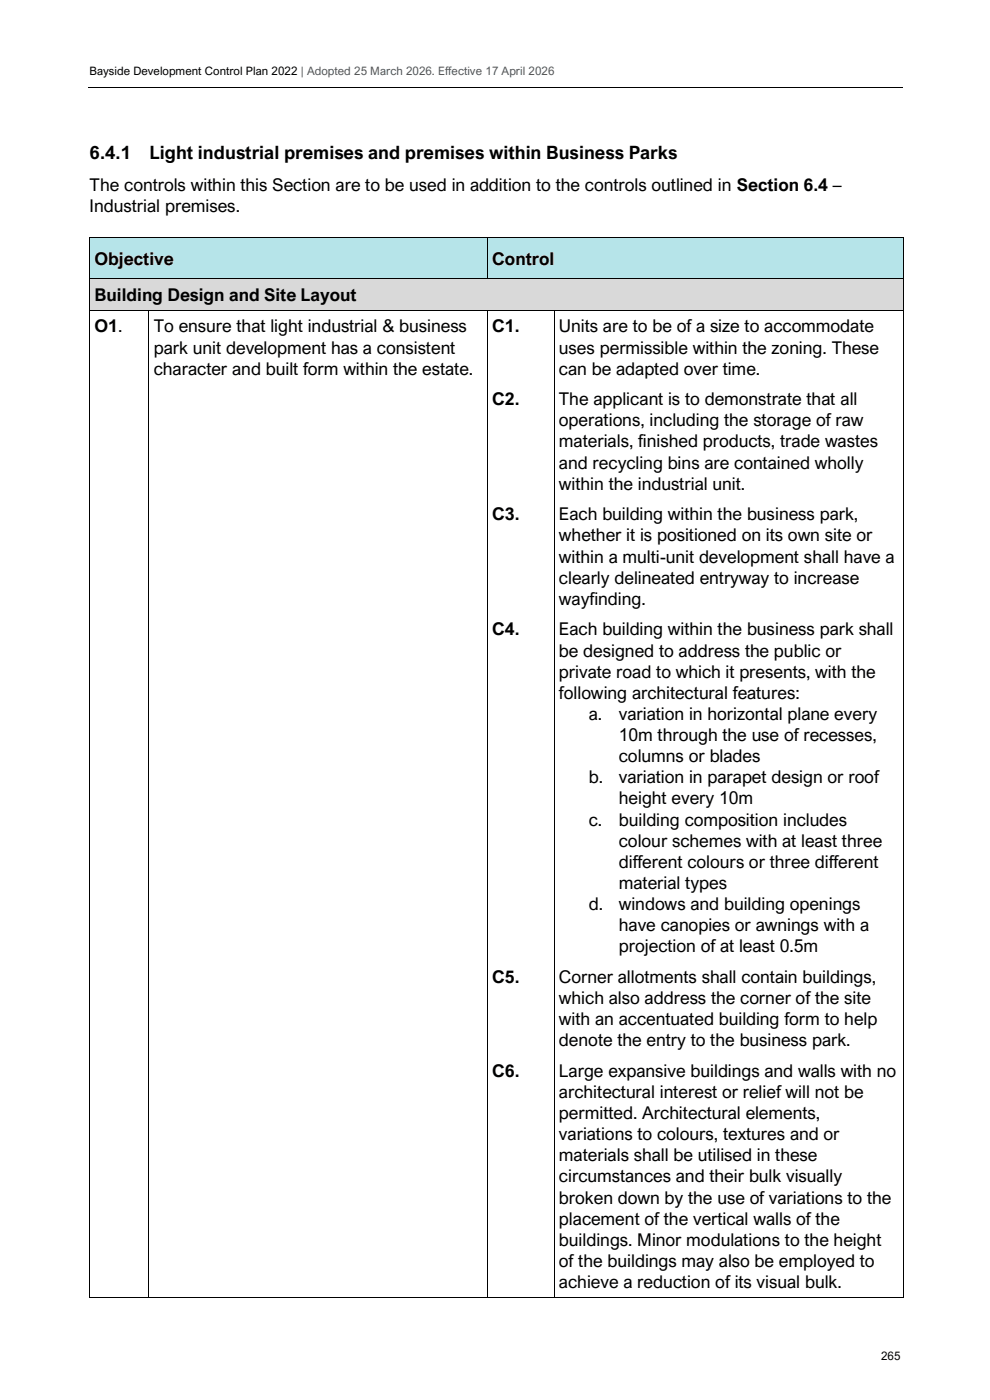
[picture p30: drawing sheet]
<svg xmlns="http://www.w3.org/2000/svg" width="210mm" height="297mm" viewBox="0 0 210 297" stroke-linecap="round" stroke-linejoin="round" font-family="sans-serif">
<defs><g id="words">
<g font-size="3.9">
<text x="19" y="33.8">6.4.1</text>
<text x="31.7" y="33.8">Light industrial premises and premises within Business Parks</text>
</g>
<g font-size="3.7">
<text x="19" y="40.4">The controls within this Section are to be used in addition to the controls outlined in Section 6.4 –</text>
<text x="19" y="44.9">Industrial premises.</text>
<text x="20" y="56.1">Objective</text>
<text x="104.4" y="56.1">Control</text>
<text x="20" y="63.8">Building Design and Site Layout</text>
<text x="20" y="70.5">O1.</text>
<text x="32.6" y="70.5">To ensure that light industrial &amp; business</text>
<text x="104.4" y="70.5">C1.</text>
<text x="118.6" y="70.5">Units are to be of a size to accommodate</text>
<text x="32.6" y="75">park unit development has a consistent</text>
<text x="118.6" y="75">uses permissible within the zoning. These</text>
<text x="32.6" y="79.5">character and built form within the estate.</text>
<text x="118.6" y="79.5">can be adapted over time.</text>
<text x="104.4" y="86">C2.</text>
<text x="118.6" y="86">The applicant is to demonstrate that all</text>
<text x="118.6" y="90.5">operations, including the storage of raw</text>
<text x="118.6" y="94.9">materials, finished products, trade wastes</text>
<text x="118.6" y="99.4">and recycling bins are contained wholly</text>
<text x="118.6" y="103.9">within the industrial unit.</text>
<text x="104.4" y="110.4">C3.</text>
<text x="118.6" y="110.4">Each building within the business park,</text>
<text x="118.6" y="114.9">whether it is positioned on its own site or</text>
<text x="118.6" y="119.4">within a multi-unit development shall have a</text>
<text x="118.6" y="123.8">clearly delineated entryway to increase</text>
<text x="118.6" y="128.3">wayfinding.</text>
<text x="104.4" y="134.8">C4.</text>
<text x="118.6" y="134.8">Each building within the business park shall</text>
<text x="118.6" y="139.3">be designed to address the public or</text>
<text x="118.6" y="143.8">private road to which it presents, with the</text>
<text x="118.6" y="148.3">following architectural features:</text>
<text x="124.9" y="152.7">a.</text>
<text x="131.3" y="152.7">variation in horizontal plane every</text>
<text x="131.3" y="157.2">10m through the use of recesses,</text>
<text x="131.3" y="161.7">columns or blades</text>
<text x="124.9" y="166.2">b.</text>
<text x="131.3" y="166.2">variation in parapet design or roof</text>
<text x="131.3" y="170.7">height every 10m</text>
<text x="124.9" y="175.2">c.</text>
<text x="131.3" y="175.2">building composition includes</text>
<text x="131.3" y="179.6">colour schemes with at least three</text>
<text x="131.3" y="184.1">different colours or three different</text>
<text x="131.3" y="188.6">material types</text>
<text x="124.9" y="193.1">d.</text>
<text x="131.3" y="193.1">windows and building openings</text>
<text x="131.3" y="197.6">have canopies or awnings with a</text>
<text x="131.3" y="202">projection of at least 0.5m</text>
<text x="104.4" y="208.5">C5.</text>
<text x="118.6" y="208.5">Corner allotments shall contain buildings,</text>
<text x="118.6" y="213">which also address the corner of the site</text>
<text x="118.6" y="217.5">with an accentuated building form to help</text>
<text x="118.6" y="221.9">denote the entry to the business park.</text>
<text x="104.4" y="228.5">C6.</text>
<text x="118.6" y="228.5">Large expansive buildings and walls with no</text>
<text x="118.6" y="233">architectural interest or relief will not be</text>
<text x="118.6" y="237.4">permitted. Architectural elements,</text>
<text x="118.6" y="241.9">variations to colours, textures and or</text>
<text x="118.6" y="246.4">materials shall be utilised in these</text>
<text x="118.6" y="250.9">circumstances and their bulk visually</text>
<text x="118.6" y="255.3">broken down by the use of variations to the</text>
<text x="118.6" y="259.8">placement of the vertical walls of the</text>
<text x="118.6" y="264.3">buildings. Minor modulations to the height</text>
<text x="118.6" y="268.8">of the buildings may also be employed to</text>
<text x="118.6" y="273.3">achieve a reduction of its visual bulk.</text>
</g>
<g font-size="2.5">
<text x="19" y="16">Bayside Development Control Plan 2022 | Adopted 25 March 2026. Effective 17 April 2026</text>
<text x="186.9" y="288.5">265</text>
</g>
</g></defs>
<path d="M18.8 18.5h172.8" fill="none" stroke="#000" stroke-width=".21"/>
<g fill="#b6e4e9">
<path d="M19.1 50.4h84.2v8.7h-84.2z" fill-rule="evenodd"/>
<path d="M20 51.4h82.4v6.6h-82.4z" fill-rule="evenodd"/>
<path d="M103.5 50.4h88.1v8.7h-88.1z" fill-rule="evenodd"/>
<path d="M104.4 51.4h86.3v6.6h-86.3z" fill-rule="evenodd"/>
</g>
<g fill="#000">
<path d="M18.9 50.3h.2v1.1h-.2z" fill-rule="evenodd"/>
<path d="M18.9 50.3h.2v.1h-.2z" fill-rule="evenodd"/>
</g>
<path d="M19.1 50.3h84.2" fill="none" stroke="#000" stroke-width=".21"/>
<path d="M19.1 50.4h84.2v1h-84.2z" fill-rule="evenodd" fill="#b6e4e9"/>
<g fill="#000">
<path d="M103.3 50.4h.2v1h-.2z" fill-rule="evenodd"/>
<path d="M103.3 50.3h.2v.1h-.2z" fill-rule="evenodd"/>
</g>
<path d="M103.5 50.3h88.1" fill="none" stroke="#000" stroke-width=".21"/>
<path d="M103.5 50.4h88.1v1h-88.1z" fill-rule="evenodd" fill="#b6e4e9"/>
<g fill="#000">
<path d="M191.6 50.3h.2v1.1h-.2z" fill-rule="evenodd"/>
<path d="M191.6 50.3h.2v.1h-.2z" fill-rule="evenodd"/>
</g>
<path d="M19 58h84.4v1.1h-84.4z" fill-rule="evenodd" fill="#b6e4e9"/>
<path d="M19 51.4v7.7" fill="none" stroke="#000" stroke-width=".21"/>
<path d="M103.4 58h88.3v1.1h-88.3z" fill-rule="evenodd" fill="#b6e4e9"/>
<path d="M103.4 51.4v7.7M191.7 51.4v7.7" fill="none" stroke="#000" stroke-width=".21"/>
<g fill="#d9d9d9">
<path d="M19.1 59.2h172.5v6.5h-172.5z" fill-rule="evenodd"/>
<path d="M20 60.2h170.7v4.5h-170.7z" fill-rule="evenodd"/>
</g>
<path d="M18.9 59.1h.2v1.1h-.2z" fill-rule="evenodd" fill="#000"/>
<path d="M19.1 59.1h84.2" fill="none" stroke="#000" stroke-width=".21"/>
<g fill="#d9d9d9">
<path d="M19.1 59.2h84.2v1h-84.2z" fill-rule="evenodd"/>
<path d="M103.3 59.2h.2v1h-.2z" fill-rule="evenodd"/>
</g>
<path d="M103.3 59.1h.2v.1h-.2z" fill-rule="evenodd" fill="#000"/>
<path d="M103.5 59.1h88.1" fill="none" stroke="#000" stroke-width=".21"/>
<path d="M103.5 59.2h88.1v1h-88.1z" fill-rule="evenodd" fill="#d9d9d9"/>
<path d="M191.6 59.1h.2v1.1h-.2z" fill-rule="evenodd" fill="#000"/>
<path d="M19 64.7h172.7v1h-172.7z" fill-rule="evenodd" fill="#d9d9d9"/>
<g fill="none" stroke="#000" stroke-width=".21">
<path d="M19 60.2v5.5M19 66.9v14.4M19.1 65.8h12.4M31.6 66.9v14.4M31.7 65.8h71.6M103.4 66.9v14.4M103.5 65.8h14M117.5 66.9v14.4M117.6 65.8h74M191.7 60.2v5.5M191.7 66.9v14.4M19 82.3v23.5"/>
<path d="M31.6 82.3v23.5M103.4 82.3v23.5M117.5 82.3v23.5M191.7 82.3v23.5M19 106.8v23.4M31.6 106.8v23.4M103.4 106.8v23.4M117.5 106.8v23.4M191.7 106.8v23.4M19 131.2v72.7M31.6 131.2v72.7M103.4 131.2v72.7"/>
<path d="M117.5 131.2v72.7M191.7 131.2v72.7M19 204.9v18.9M31.6 204.9v18.9M103.4 204.9v18.9M117.5 204.9v18.9M191.7 204.9v18.9M19 224.8v50.3M31.6 224.8v50.3M103.4 224.8v50.3M117.5 224.8v50.3M191.7 224.8v50.3"/>
<path d="M19.1 275.2h12.4M31.7 275.2h71.6M103.5 275.2h14M117.6 275.2h74"/>
</g>
<g fill="#000">
<path d="M18.9 65.7h.2v1.2h-.2z" fill-rule="evenodd"/>
<path d="M31.5 65.9h.2v1h-.2z" fill-rule="evenodd"/>
<path d="M31.5 65.7h.2v.2h-.2z" fill-rule="evenodd"/>
<path d="M103.3 65.9h.2v1h-.2z" fill-rule="evenodd"/>
<path d="M103.3 65.7h.2v.2h-.2z" fill-rule="evenodd"/>
<path d="M117.5 65.9h.1v1h-.1z" fill-rule="evenodd"/>
<path d="M117.5 65.7h.1v.2h-.1z" fill-rule="evenodd"/>
<path d="M191.6 65.7h.2v1.2h-.2z" fill-rule="evenodd"/>
<path d="M18.9 81.3h.2v1h-.2z" fill-rule="evenodd"/>
<path d="M31.5 81.3h.2v1h-.2z" fill-rule="evenodd"/>
<path d="M103.3 81.3h.2v1h-.2z" fill-rule="evenodd"/>
<path d="M117.5 81.3h.1v1h-.1z" fill-rule="evenodd"/>
<path d="M191.6 81.3h.2v1h-.2z" fill-rule="evenodd"/>
<path d="M18.9 105.8h.2v1h-.2z" fill-rule="evenodd"/>
<path d="M31.5 105.8h.2v1h-.2z" fill-rule="evenodd"/>
<path d="M103.3 105.8h.2v1h-.2z" fill-rule="evenodd"/>
<path d="M117.5 105.8h.1v1h-.1z" fill-rule="evenodd"/>
<path d="M191.6 105.8h.2v1h-.2z" fill-rule="evenodd"/>
<path d="M18.9 130.2h.2v1h-.2z" fill-rule="evenodd"/>
<path d="M31.5 130.2h.2v1h-.2z" fill-rule="evenodd"/>
<path d="M103.3 130.2h.2v1h-.2z" fill-rule="evenodd"/>
<path d="M117.5 130.2h.1v1h-.1z" fill-rule="evenodd"/>
<path d="M191.6 130.2h.2v1h-.2z" fill-rule="evenodd"/>
<path d="M18.9 203.9h.2v1h-.2z" fill-rule="evenodd"/>
<path d="M31.5 203.9h.2v1h-.2z" fill-rule="evenodd"/>
<path d="M103.3 203.9h.2v1h-.2z" fill-rule="evenodd"/>
<path d="M117.5 203.9h.1v1h-.1z" fill-rule="evenodd"/>
<path d="M191.6 203.9h.2v1h-.2z" fill-rule="evenodd"/>
<path d="M18.9 223.8h.2v1h-.2z" fill-rule="evenodd"/>
<path d="M31.5 223.8h.2v1h-.2z" fill-rule="evenodd"/>
<path d="M103.3 223.8h.2v1h-.2z" fill-rule="evenodd"/>
<path d="M117.5 223.8h.1v1h-.1z" fill-rule="evenodd"/>
<path d="M191.6 223.8h.2v1h-.2z" fill-rule="evenodd"/>
<path d="M18.9 275.1h.2v.2h-.2z" fill-rule="evenodd"/>
<path d="M18.9 275.1h.2v.2h-.2z" fill-rule="evenodd"/>
<path d="M31.5 275.1h.2v.2h-.2z" fill-rule="evenodd"/>
<path d="M103.3 275.1h.2v.2h-.2z" fill-rule="evenodd"/>
<path d="M117.5 275.1h.1v.2h-.1z" fill-rule="evenodd"/>
<path d="M191.6 275.1h.2v.2h-.2z" fill-rule="evenodd"/>
<path d="M191.6 275.1h.2v.2h-.2z" fill-rule="evenodd"/>
</g>
<use href="#words"/>
</svg>
